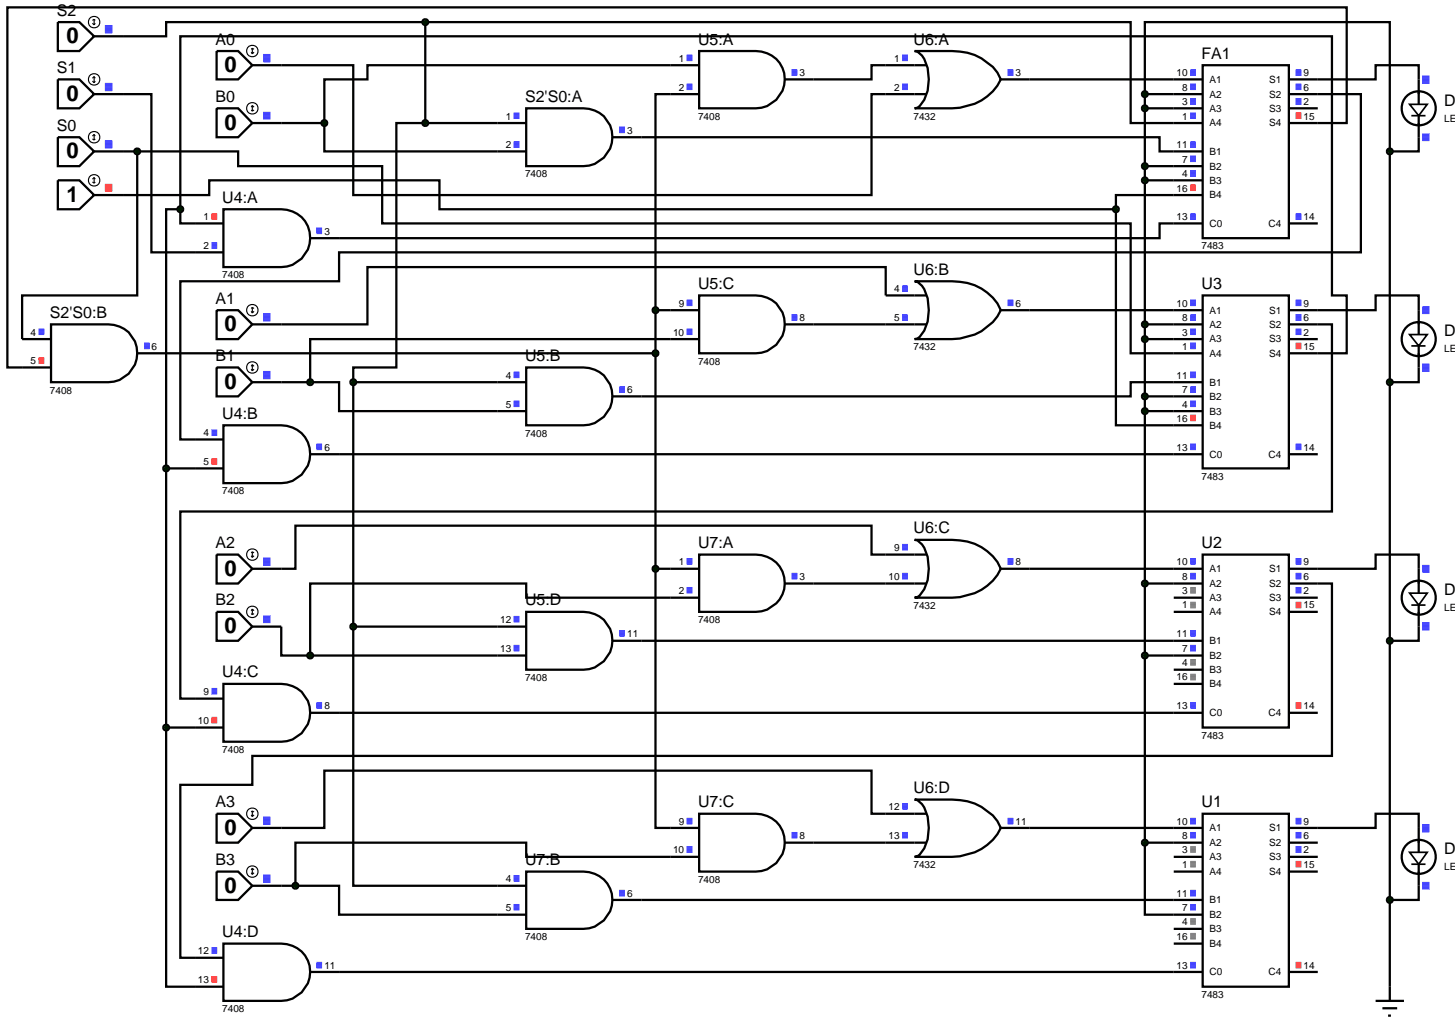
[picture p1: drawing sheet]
<svg xmlns="http://www.w3.org/2000/svg" width="257mm" height="180mm" viewBox="0 0 257 180" stroke-linecap="round" stroke-linejoin="round" font-family="sans-serif">
<defs><g id="words">
<g font-size="3.9">
<text x="11.7" y="7.6">0</text>
<text x="11.7" y="17.8">0</text>
<text x="39.6" y="12.7">0</text>
<text x="39.6" y="22.9">0</text>
<text x="11.7" y="27.9">0</text>
<text x="11.7" y="35.6">1</text>
<text x="39.6" y="58.4">0</text>
<text x="39.6" y="68.6">0</text>
<text x="39.6" y="101.5">0</text>
<text x="39.6" y="111.7">0</text>
<text x="39.6" y="147.2">0</text>
<text x="39.6" y="157.4">0</text>
</g>
<g font-size="2.8">
<text x="10" y="2.8">S2</text>
<text x="38" y="7.9">A0</text>
<text x="123.1" y="7.9">U5:A</text>
<text x="161.1" y="7.9">U6:A</text>
<text x="211.9" y="10.4">FA1</text>
<text x="10" y="12.9">S1</text>
<text x="38" y="18">B0</text>
<text x="92.6" y="18">S2'S0:A</text>
<text x="10" y="23.1">S0</text>
<text x="254.7" y="18.7">D1</text>
<text x="39.2" y="35.8">U4:A</text>
<text x="38" y="53.6">A1</text>
<text x="123.1" y="51">U5:C</text>
<text x="161.1" y="48.5">U6:B</text>
<text x="211.9" y="51">U3</text>
<text x="8.8" y="56.1">S2'S0:B</text>
<text x="254.7" y="59.3">D2</text>
<text x="38" y="63.7">B1</text>
<text x="92.6" y="63.7">U5:B</text>
<text x="39.2" y="73.9">U4:B</text>
<text x="161.1" y="94.1">U6:C</text>
<text x="38" y="96.7">A2</text>
<text x="123.1" y="96.7">U7:A</text>
<text x="211.9" y="96.7">U2</text>
<text x="38" y="106.8">B2</text>
<text x="92.6" y="106.8">U5:D</text>
<text x="254.7" y="104.9">D3</text>
<text x="39.2" y="119.5">U4:C</text>
<text x="38" y="142.4">A3</text>
<text x="123.1" y="142.4">U7:C</text>
<text x="161.1" y="139.8">U6:D</text>
<text x="211.9" y="142.4">U1</text>
<text x="38" y="152.5">B3</text>
<text x="92.6" y="152.5">U7:B</text>
<text x="254.7" y="150.7">D4</text>
<text x="39.2" y="165.2">U4:D</text>
</g>
<g font-size="1.8">
<text x="119.7" y="10.9">1</text>
<text x="157.7" y="10.9">1</text>
<text x="119.7" y="16">2</text>
<text x="141" y="13.4">3</text>
<text x="157.7" y="16">2</text>
<text x="179.1" y="13.4">3</text>
<text x="207.5" y="13.4">10</text>
<text x="208.5" y="16">8</text>
<text x="213.3" y="14.6">A1</text>
<text x="213.3" y="17.2">A2</text>
<text x="223.8" y="14.6">S1</text>
<text x="223.8" y="17.2">S2</text>
<text x="229.9" y="13.4">9</text>
<text x="229.9" y="16">6</text>
<text x="89.2" y="21.1">1</text>
<text x="110.6" y="23.6">3</text>
<text x="123.1" y="21.1">7408</text>
<text x="161.1" y="21.1">7432</text>
<text x="208.5" y="18.5">3</text>
<text x="208.5" y="21.1">1</text>
<text x="213.3" y="19.7">A3</text>
<text x="213.3" y="22.3">A4</text>
<text x="223.8" y="19.7">S3</text>
<text x="223.8" y="22.3">S4</text>
<text x="229.9" y="18.5">2</text>
<text x="229.9" y="21.1">15</text>
<text x="254.7" y="21.5">LED</text>
<text x="89.2" y="26.1">2</text>
<text x="207.5" y="26.1">11</text>
<text x="208.5" y="28.7">7</text>
<text x="213.3" y="27.3">B1</text>
<text x="213.3" y="29.9">B2</text>
<text x="92.6" y="31.3">7408</text>
<text x="207.5" y="33.8">16</text>
<text x="208.5" y="31.2">4</text>
<text x="213.3" y="32.4">B3</text>
<text x="213.3" y="35">B4</text>
<text x="35.9" y="38.8">1</text>
<text x="57.2" y="41.4">3</text>
<text x="207.5" y="38.8">13</text>
<text x="213.3" y="40">C0</text>
<text x="223.7" y="40">C4</text>
<text x="229.9" y="38.8">14</text>
<text x="35.9" y="43.9">2</text>
<text x="211.9" y="44">7483</text>
<text x="39.2" y="49.1">7408</text>
<text x="157.7" y="51.5">4</text>
<text x="5.4" y="59.2">4</text>
<text x="118.7" y="59.2">10</text>
<text x="119.7" y="54.1">9</text>
<text x="141" y="56.6">8</text>
<text x="157.7" y="56.6">5</text>
<text x="179.1" y="54.1">6</text>
<text x="207.5" y="54.1">10</text>
<text x="208.5" y="56.6">8</text>
<text x="208.5" y="59.2">3</text>
<text x="213.3" y="55.3">A1</text>
<text x="213.3" y="57.8">A2</text>
<text x="223.8" y="55.3">S1</text>
<text x="223.8" y="57.8">S2</text>
<text x="229.9" y="54.1">9</text>
<text x="229.9" y="56.6">6</text>
<text x="229.9" y="59.2">2</text>
<text x="5.4" y="64.2">5</text>
<text x="26.7" y="61.7">6</text>
<text x="123.1" y="64.3">7408</text>
<text x="161.1" y="61.8">7432</text>
<text x="208.5" y="61.7">1</text>
<text x="213.3" y="60.4">A3</text>
<text x="213.3" y="62.9">A4</text>
<text x="223.8" y="60.4">S3</text>
<text x="223.8" y="62.9">S4</text>
<text x="229.9" y="61.7">15</text>
<text x="254.7" y="62.1">LED</text>
<text x="8.8" y="69.4">7408</text>
<text x="89.2" y="66.8">4</text>
<text x="89.2" y="71.9">5</text>
<text x="110.6" y="69.3">6</text>
<text x="207.5" y="66.8">11</text>
<text x="208.5" y="69.3">7</text>
<text x="208.5" y="71.9">4</text>
<text x="213.3" y="68">B1</text>
<text x="213.3" y="70.5">B2</text>
<text x="35.9" y="76.9">4</text>
<text x="92.6" y="77">7408</text>
<text x="207.5" y="74.4">16</text>
<text x="213.3" y="73.1">B3</text>
<text x="213.3" y="75.6">B4</text>
<text x="35.9" y="82">5</text>
<text x="57.2" y="79.5">6</text>
<text x="207.5" y="79.5">13</text>
<text x="213.3" y="80.7">C0</text>
<text x="223.7" y="80.7">C4</text>
<text x="229.9" y="79.5">14</text>
<text x="39.2" y="87.2">7408</text>
<text x="211.9" y="84.6">7483</text>
<text x="119.7" y="99.7">1</text>
<text x="157.7" y="97.2">9</text>
<text x="179.1" y="99.7">8</text>
<text x="207.5" y="99.7">10</text>
<text x="213.3" y="100.9">A1</text>
<text x="223.8" y="100.9">S1</text>
<text x="229.9" y="99.7">9</text>
<text x="119.7" y="104.8">2</text>
<text x="141" y="102.3">3</text>
<text x="156.7" y="102.3">10</text>
<text x="161.1" y="107.4">7432</text>
<text x="208.5" y="102.3">8</text>
<text x="208.5" y="104.8">3</text>
<text x="208.5" y="107.3">1</text>
<text x="213.3" y="103.5">A2</text>
<text x="213.3" y="106">A3</text>
<text x="223.8" y="103.5">S2</text>
<text x="223.8" y="106">S3</text>
<text x="229.9" y="102.3">6</text>
<text x="229.9" y="104.8">2</text>
<text x="229.9" y="107.3">15</text>
<text x="254.7" y="107.7">LED</text>
<text x="88.2" y="109.9">12</text>
<text x="110.6" y="112.4">11</text>
<text x="123.1" y="109.9">7408</text>
<text x="207.5" y="112.4">11</text>
<text x="213.3" y="108.5">A4</text>
<text x="213.3" y="113.6">B1</text>
<text x="223.8" y="108.5">S4</text>
<text x="88.2" y="115">13</text>
<text x="207.5" y="120">16</text>
<text x="208.5" y="115">7</text>
<text x="208.5" y="117.5">4</text>
<text x="213.3" y="116.2">B2</text>
<text x="213.3" y="118.7">B3</text>
<text x="35.9" y="122.6">9</text>
<text x="57.2" y="125.1">8</text>
<text x="92.6" y="120.1">7408</text>
<text x="207.5" y="125.1">13</text>
<text x="213.3" y="121.2">B4</text>
<text x="229.9" y="125.1">14</text>
<text x="34.9" y="127.7">10</text>
<text x="211.9" y="130.3">7483</text>
<text x="213.3" y="126.3">C0</text>
<text x="223.7" y="126.3">C4</text>
<text x="39.2" y="132.8">7408</text>
<text x="156.7" y="142.9">12</text>
<text x="119.7" y="145.4">9</text>
<text x="141" y="148">8</text>
<text x="156.7" y="148">13</text>
<text x="179.1" y="145.4">11</text>
<text x="207.5" y="145.4">10</text>
<text x="208.5" y="148">8</text>
<text x="213.3" y="146.6">A1</text>
<text x="213.3" y="149.2">A2</text>
<text x="223.8" y="146.6">S1</text>
<text x="223.8" y="149.2">S2</text>
<text x="229.9" y="145.4">9</text>
<text x="229.9" y="148">6</text>
<text x="89.2" y="155.6">4</text>
<text x="118.7" y="150.5">10</text>
<text x="123.1" y="155.7">7408</text>
<text x="161.1" y="153.1">7432</text>
<text x="208.5" y="150.5">3</text>
<text x="208.5" y="153.1">1</text>
<text x="213.3" y="151.7">A3</text>
<text x="213.3" y="154.3">A4</text>
<text x="223.8" y="151.7">S3</text>
<text x="223.8" y="154.3">S4</text>
<text x="229.9" y="150.5">2</text>
<text x="229.9" y="153.1">15</text>
<text x="254.7" y="153.5">LED</text>
<text x="89.2" y="160.7">5</text>
<text x="110.6" y="158.1">6</text>
<text x="207.5" y="158.1">11</text>
<text x="208.5" y="160.7">7</text>
<text x="213.3" y="159.3">B1</text>
<text x="213.3" y="161.9">B2</text>
<text x="92.6" y="165.8">7408</text>
<text x="207.5" y="165.8">16</text>
<text x="208.5" y="163.2">4</text>
<text x="213.3" y="164.4">B3</text>
<text x="213.3" y="167">B4</text>
<text x="34.9" y="168.3">12</text>
<text x="34.9" y="173.4">13</text>
<text x="57.2" y="170.8">11</text>
<text x="207.5" y="170.8">13</text>
<text x="213.3" y="172">C0</text>
<text x="223.7" y="172">C4</text>
<text x="229.9" y="170.8">14</text>
<text x="39.2" y="178.5">7408</text>
<text x="211.9" y="176">7483</text>
</g>
</g></defs>
<g fill="none" stroke="#000" stroke-width=".4">
<path d="M10.2 3.9h3.8l2.6 2.5-2.6 2.6h-3.8zM10.2 14h3.8l2.6 2.6-2.6 2.5h-3.8zM16.6 16.6h10.1v27.9h12.7M49.6 11.5h12.7v22.9h91.4v-17.8h2.5M75 3.9h-45.7v2.5h-12.7M75 3.9h124.4v17.8h12.7M75 3.9v17.8M118.2 11.5h-53.4v2.5h-7.6v7.7M118.2 16.6h-2.6v38.1M156.2 11.5h-2.5v2.5h-10.2M181.6 14h30.5M201.9 16.6v-12.7h43.2v22.8"/>
<path d="M201.9 16.6h10.2M201.9 16.6v132M201.9 19.1h10.2M212.1 11.5h15.2v30.5h-15.2zM227.3 16.6h12.7v27.9h-180.2v5.1h-28v27.9h7.6M227.3 14h15.3v-2.5h7.6v2.5M227.3 19.1h5.1M10.2 24.2h3.8l2.6 2.5-2.6 2.6h-3.8zM16.6 26.7h7.6M21.7 34.4h15.2v-2.6h40.6v5.1h119.3M24.2 26.7h17.8v2.6h25.4v10.1h132v22.9h12.7M24.2 26.7v25.4h-20.3v7.7"/>
<path d="M31.8 36.9v-30.5h203.1v45.7h2.6v10.2h-10.2M31.8 36.9v2.5h7.6M31.8 36.9h-2.5v45.7M39.4 36.9h10.2a5.1 5.1 0 0 1 5.1 5.1 5.1 5.1 0 0 1-5.1 5.1h-10.2zM49.6 21.7h7.6M57.2 21.7v5h30.5M75 21.7h-5.1v43.1h-7.6v2.6M75 21.7h12.7M113.1 24.2h91.4v2.5h7.6M196.8 36.9v38.1h15.3M201.9 29.3h10.2M201.9 31.8h10.2"/>
<path d="M212.1 39.4h-7.6v2.6h-149.8M212.1 34.4h-15.3v2.5M227.3 21.7h10.2v-20.4h-236.2v63.5h2.6M227.3 39.4h5.1M245.1 26.7v149.8M250.2 24.2v2.5h-5.1M115.6 54.7h2.6M115.6 54.7v45.6M118.2 59.8h-63.5v7.6M143.5 57.2h12.7M156.2 52.1v-5h-91.4v10.1h-15.2M181.6 54.7h30.5"/>
<path d="M201.9 57.2h10.2M201.9 59.8h10.2M212.1 52.1h15.2v30.5h-15.2zM227.3 57.2h7.6v33h-203.1v33h7.6M227.3 54.7h15.3v-2.6h7.6v2.6M227.3 59.8h5.1M29.3 62.3h86.3M39.4 75h10.2a5.1 5.1 0 0 1 5.1 5.1 5.1 5.1 0 0 1-5.1 5.1h-10.2zM49.6 67.4h5.1M54.7 67.4h5.1v5.1h27.9M62.3 67.4h25.4M62.3 67.4v43.1"/>
<path d="M201.9 69.9h10.2M201.9 72.5h10.2M212.1 67.4h-12.7v2.5h-86.3M250.2 64.8v2.6h-5.1M29.3 82.6h10.1M29.3 82.6v45.7M54.7 80.1h157.4M156.2 97.8h-2.5v-5.1h-101.6v7.6h-2.5M212.1 97.8h15.2v30.5h-15.2zM227.3 80.1h5.1M49.6 110.5v5.1h5.1M54.7 115.6h33"/>
<path d="M62.3 110.5v45.7h25.4M62.3 110.5h25.4M113.1 113h99M115.6 100.3v45.7h2.6M115.6 100.3h2.6M118.2 105.4h-25.4v-2.5h-38.1v12.7M143.5 102.9h12.7M181.6 100.3h30.5M201.9 102.9h10.2M201.9 115.6h10.2M207 105.4h5.1M207 107.9h5.1"/>
<path d="M207 118.1h5.1M227.3 102.9h7.6v30.4h-190.4v5.1h-12.7v30.5h7.6M227.3 100.3h15.3v-2.5h7.6v2.5M227.3 105.4h5.1M227.3 107.9h5.1M250.2 110.5v2.5h-5.1M29.3 128.3v45.7h10.1M29.3 128.3h10.1M39.4 120.6h10.2a5.1 5.1 0 0 1 5.1 5.1 5.1 5.1 0 0 1-5.1 5.1h-10.2zM54.7 125.7h157.4M207 120.6h5.1M227.3 125.7h5.1"/>
<path d="M49.6 156.2h2.5M52.1 156.2h7.7v5.1h27.9M113.1 158.7h99M118.2 151.1h-25.4v-2.5h-40.7v7.6M143.5 148.6h12.7M156.2 143.5h-2.5v-7.6h-96.5v10.1h-7.6M181.6 146h30.5M201.9 148.6v12.7h10.2M201.9 148.6h10.2M207 151.1h5.1M207 153.7h5.1M212.1 143.5h15.2v30.5h-15.2z"/>
<path d="M227.3 146h15.3v-2.5h7.6v2.5M227.3 148.6h5.1M227.3 151.1h5.1M227.3 153.7h5.1M250.2 156.2v2.5h-5.1M39.4 166.4h10.2a5.1 5.1 0 0 1 5.1 5 5.1 5.1 0 0 1-5.1 5.1h-10.2zM54.7 171.4h157.4M207 163.8h5.1M207 166.4h5.1M227.3 171.4h5.1M242.6 176.5h5M243.8 177.8h2.6"/>
<path d="M244.8 179.1h.5"/>
</g>
<g fill="none" stroke="#4040ff" stroke-width=".18">
<path d="M18.5 14.8h1.3M18.5 14.9h1.3M18.5 15h1.3M18.5 15.1h1.3M18.5 15.2h1.3M18.5 15.3h1.3M18.5 15.4h1.3M18.5 15.5h1.3M18.5 15.6h1.3M18.5 15.7h1.3M18.5 15.8h1.3M18.5 4.5h1.3"/>
<path d="M18.5 4.6h1.3M18.5 4.7h1.3M18.5 4.8h1.3M18.5 4.9h1.3M18.5 5h1.3M18.5 5.1h1.3M18.5 5.2h1.3M18.5 5.3h1.3M18.5 5.4h1.3M18.5 5.5h1.3M18.5 5.6h1.3M18.5 5.7h1.3"/>
<path d="M18.5 5.8h1.3M18.5 14.7h1.3M18.5 15.9h1.3M18.5 16h1.3M209.9 12.3h1M209.9 12.4h1M209.9 12.5h1M209.9 12.6h1M209.9 12.7h1M209.9 12.8h1M209.9 12.9h1M209.9 13h1"/>
<path d="M209.9 13.1h1M209.9 13.2h1M209.9 13.3h1M209.9 14.8h1M209.9 14.9h1M209.9 15h1M209.9 15.1h1M209.9 15.2h1M209.9 15.3h1M209.9 15.4h1M209.9 15.5h1M209.9 15.6h1"/>
<path d="M209.9 15.7h1M209.9 15.8h1M209.9 17.4h1M209.9 17.5h1M209.9 17.6h1M209.9 17.7h1M209.9 17.8h1M209.9 17.9h1M209.9 18h1M209.9 18.1h1M209.9 18.2h1M209.9 18.3h1"/>
<path d="M209.9 18.4h1M209.9 19.9h1M228.5 12.3h1M228.5 12.4h1M228.5 12.5h1M228.5 12.6h1M228.5 12.7h1M228.5 12.8h1M228.5 12.9h1M228.5 13h1M228.5 13.1h1M228.5 13.2h1"/>
<path d="M228.5 13.3h1M228.5 14.8h1M228.5 14.9h1M228.5 15h1M228.5 15.1h1M228.5 15.2h1M228.5 15.3h1M228.5 15.4h1M228.5 15.5h1M228.5 15.6h1M228.5 15.7h1M228.5 15.8h1"/>
<path d="M228.5 17.4h1M228.5 17.5h1M228.5 17.6h1M228.5 17.7h1M228.5 17.8h1M228.5 17.9h1M228.5 18h1M228.5 18.1h1M228.5 18.2h1M228.5 18.3h1M228.5 18.4h1M18.5 25h1.3"/>
<path d="M18.5 25.1h1.3M18.5 25.2h1.3M18.5 25.3h1.3M18.5 25.4h1.3M18.5 25.5h1.3M18.5 25.6h1.3M18.5 25.7h1.3M18.5 25.8h1.3M18.5 25.9h1.3M18.5 26h1.3M18.5 24.8h1.3M18.5 24.9h1.3"/>
<path d="M18.5 26.1h1.3M209.9 20h1M209.9 20.1h1M209.9 20.2h1M209.9 20.3h1M209.9 20.4h1M209.9 20.5h1M209.9 20.6h1M209.9 20.7h1M209.9 20.8h1M209.9 20.9h1M209.9 25h1"/>
<path d="M209.9 25.1h1M209.9 25.2h1M209.9 25.3h1M209.9 25.4h1M209.9 25.5h1M209.9 25.6h1M209.9 25.7h1M209.9 25.8h1M209.9 25.9h1M209.9 26h1M209.9 27.5h1M209.9 27.6h1"/>
<path d="M209.9 27.7h1M209.9 27.8h1M209.9 27.9h1M209.9 28h1M209.9 28.1h1M209.9 28.2h1M209.9 28.3h1M209.9 28.4h1M209.9 28.5h1M209.9 30.1h1M209.9 30.2h1M209.9 30.3h1"/>
<path d="M209.9 30.4h1M209.9 30.5h1M209.9 30.6h1M209.9 30.7h1M209.9 30.8h1M209.9 30.9h1M209.9 31h1M209.9 31.1h1M209.9 37.7h1M209.9 37.8h1M209.9 37.9h1M209.9 38h1"/>
<path d="M209.9 38.1h1M209.9 38.2h1M209.9 38.3h1M209.9 38.4h1M209.9 38.5h1M209.9 38.6h1M209.9 38.7h1M228.5 37.7h1M228.5 37.8h1M228.5 37.9h1M228.5 38h1M228.5 38.1h1"/>
<path d="M228.5 38.2h1M228.5 38.3h1M228.5 38.4h1M228.5 38.5h1M228.5 38.6h1M228.5 38.7h1M37.3 42.8h1M37.3 42.9h1M37.3 43h1M37.3 43.1h1M37.3 43.2h1M37.3 43.3h1"/>
<path d="M37.3 43.4h1M37.3 43.5h1M37.3 43.6h1M37.3 43.7h1M37.3 43.8h1M55.8 40.2h1M55.8 40.3h1M55.8 40.4h1M55.8 40.5h1M55.8 40.6h1M55.8 40.7h1M55.8 40.8h1"/>
<path d="M55.8 40.9h1M55.8 41h1M55.8 41.1h1M55.8 41.2h1M209.9 52.9h1M209.9 53h1M209.9 53.1h1M209.9 53.2h1M209.9 53.3h1M209.9 53.4h1M209.9 53.5h1M209.9 53.6h1"/>
<path d="M209.9 53.7h1M209.9 53.8h1M209.9 53.9h1M209.9 55.5h1M209.9 55.6h1M209.9 55.7h1M209.9 55.8h1M209.9 55.9h1M209.9 56h1M209.9 56.1h1M209.9 56.2h1M209.9 56.3h1"/>
<path d="M209.9 56.4h1M209.9 56.5h1M209.9 58h1M209.9 58.1h1M209.9 58.2h1M209.9 58.3h1M209.9 58.4h1M209.9 58.5h1M209.9 58.6h1M209.9 58.7h1M209.9 58.8h1M209.9 58.9h1"/>
<path d="M209.9 59h1M228.5 52.9h1M228.5 53h1M228.5 53.1h1M228.5 53.2h1M228.5 53.3h1M228.5 53.4h1M228.5 53.5h1M228.5 53.6h1M228.5 53.7h1M228.5 53.8h1M228.5 53.9h1"/>
<path d="M228.5 55.5h1M228.5 55.6h1M228.5 55.7h1M228.5 55.8h1M228.5 55.9h1M228.5 56h1M228.5 56.1h1M228.5 56.2h1M228.5 56.3h1M228.5 56.4h1M228.5 56.5h1M228.5 58h1"/>
<path d="M228.5 58.1h1M228.5 58.2h1M228.5 58.3h1M228.5 58.4h1M228.5 58.5h1M228.5 58.6h1M228.5 58.7h1M228.5 58.8h1M228.5 58.9h1M228.5 59h1M37.3 75.8h1M37.3 75.9h1"/>
<path d="M37.3 76h1M37.3 76.1h1M37.3 76.2h1M37.3 76.3h1M37.3 76.4h1M37.3 76.5h1M37.3 76.6h1M37.3 76.7h1M37.3 76.8h1M55.8 78.3h1M55.8 78.4h1M55.8 78.5h1"/>
<path d="M55.8 78.6h1M55.8 78.7h1M55.8 78.8h1M55.8 78.9h1M55.8 79h1M55.8 79.1h1M55.8 79.2h1M55.8 79.3h1M209.9 60.5h1M209.9 60.6h1M209.9 60.7h1M209.9 60.8h1"/>
<path d="M209.9 60.9h1M209.9 61h1M209.9 61.1h1M209.9 61.2h1M209.9 61.3h1M209.9 61.4h1M209.9 61.5h1M209.9 65.6h1M209.9 65.7h1M209.9 65.8h1M209.9 65.9h1M209.9 66h1"/>
<path d="M209.9 66.1h1M209.9 66.2h1M209.9 66.3h1M209.9 66.4h1M209.9 66.5h1M209.9 66.6h1M209.9 68.2h1M209.9 68.3h1M209.9 68.4h1M209.9 68.5h1M209.9 68.6h1M209.9 68.7h1"/>
<path d="M209.9 68.8h1M209.9 68.9h1M209.9 69h1M209.9 69.1h1M209.9 69.2h1M209.9 70.7h1M209.9 70.8h1M209.9 70.9h1M209.9 71h1M209.9 71.1h1M209.9 71.2h1M209.9 71.3h1"/>
<path d="M209.9 71.4h1M209.9 71.5h1M209.9 71.6h1M209.9 71.7h1M209.9 78.3h1M209.9 78.4h1M209.9 78.5h1M209.9 78.6h1M209.9 78.7h1M209.9 78.8h1M209.9 78.9h1M209.9 79h1"/>
<path d="M209.9 79.1h1M209.9 79.2h1M209.9 79.3h1M228.5 78.3h1M228.5 78.4h1M228.5 78.5h1M228.5 78.6h1M228.5 78.7h1M228.5 78.8h1M228.5 78.9h1M228.5 79h1M228.5 79.1h1"/>
<path d="M228.5 79.2h1M228.5 79.3h1M209.9 98.5h1M209.9 98.6h1M209.9 98.7h1M209.9 98.8h1M209.9 98.9h1M209.9 99h1M209.9 99.1h1M209.9 99.2h1M209.9 99.3h1M209.9 99.4h1"/>
<path d="M209.9 99.5h1M228.5 98.5h1M228.5 98.6h1M228.5 98.7h1M228.5 98.8h1M228.5 98.9h1M228.5 99h1M228.5 99.1h1M228.5 99.2h1M228.5 99.3h1M228.5 99.4h1M228.5 99.5h1"/>
<path d="M209.9 101.1h1M209.9 101.2h1M209.9 101.3h1M209.9 101.4h1M209.9 101.5h1M209.9 101.6h1M209.9 101.7h1M209.9 101.8h1M209.9 101.9h1M209.9 102h1M209.9 102.1h1M209.9 111.2h1"/>
<path d="M209.9 111.3h1M209.9 111.4h1M209.9 111.5h1M209.9 111.6h1M209.9 111.7h1M209.9 111.8h1M209.9 111.9h1M209.9 112h1M209.9 112.1h1M209.9 112.2h1M209.9 113.8h1M209.9 113.9h1"/>
<path d="M209.9 114h1M209.9 114.1h1M209.9 114.2h1M209.9 114.3h1M209.9 114.4h1M209.9 114.5h1M209.9 114.6h1M209.9 114.7h1M209.9 114.8h1M228.5 101.1h1M228.5 101.2h1M228.5 101.3h1"/>
<path d="M228.5 101.4h1M228.5 101.5h1M228.5 101.6h1M228.5 101.7h1M228.5 101.8h1M228.5 101.9h1M228.5 102h1M228.5 102.1h1M228.5 103.6h1M228.5 103.7h1M228.5 103.8h1M228.5 103.9h1"/>
<path d="M228.5 104h1M228.5 104.1h1M228.5 104.2h1M228.5 104.3h1M228.5 104.4h1M228.5 104.5h1M228.5 104.6h1M37.3 121.4h1M37.3 121.5h1M37.3 121.6h1M37.3 121.7h1M37.3 121.8h1"/>
<path d="M37.3 121.9h1M37.3 122h1M37.3 122.1h1M37.3 122.2h1M37.3 122.3h1M37.3 122.4h1M55.8 123.9h1M55.8 124h1M55.8 124.1h1M55.8 124.2h1M55.8 124.3h1M55.8 124.4h1"/>
<path d="M55.8 124.5h1M55.8 124.6h1M55.8 124.7h1M55.8 124.8h1M55.8 124.9h1M209.9 123.9h1M209.9 124h1M209.9 124.1h1M209.9 124.2h1M209.9 124.3h1M209.9 124.4h1M209.9 124.5h1"/>
<path d="M209.9 124.6h1M209.9 124.7h1M209.9 124.8h1M209.9 124.9h1M209.9 144.3h1M209.9 144.4h1M209.9 144.5h1M209.9 144.6h1M209.9 144.7h1M209.9 144.8h1M209.9 144.9h1M209.9 145h1"/>
<path d="M209.9 145.1h1M209.9 145.2h1M209.9 145.3h1M209.9 146.8h1M209.9 146.9h1M209.9 147h1M209.9 147.1h1M209.9 147.2h1M209.9 147.3h1M209.9 147.4h1M209.9 147.5h1M209.9 147.6h1"/>
<path d="M209.9 147.7h1M209.9 147.8h1M209.9 157h1M209.9 157.1h1M209.9 157.2h1M209.9 157.3h1M209.9 157.4h1M209.9 157.5h1M209.9 157.6h1M209.9 157.7h1M209.9 157.8h1M209.9 157.9h1"/>
<path d="M209.9 158h1M209.9 159.5h1M209.9 159.6h1M209.9 159.7h1M209.9 159.8h1M209.9 159.9h1M209.9 160h1M228.5 144.3h1M228.5 144.4h1M228.5 144.5h1M228.5 144.6h1M228.5 144.7h1"/>
<path d="M228.5 144.8h1M228.5 144.9h1M228.5 145h1M228.5 145.1h1M228.5 145.2h1M228.5 145.3h1M228.5 146.8h1M228.5 146.9h1M228.5 147h1M228.5 147.1h1M228.5 147.2h1M228.5 147.3h1"/>
<path d="M228.5 147.4h1M228.5 147.5h1M228.5 147.6h1M228.5 147.7h1M228.5 147.8h1M228.5 149.3h1M228.5 149.4h1M228.5 149.5h1M228.5 149.6h1M228.5 149.7h1M228.5 149.8h1M228.5 149.9h1"/>
<path d="M228.5 150h1M228.5 150.1h1M228.5 150.2h1M228.5 150.3h1M37.3 167.1h1M37.3 167.2h1M37.3 167.3h1M37.3 167.4h1M37.3 167.5h1M37.3 167.6h1M37.3 167.7h1M37.3 167.8h1"/>
<path d="M37.3 167.9h1M37.3 168h1M37.3 168.1h1M55.8 169.7h1M55.8 169.8h1M55.8 169.9h1M55.8 170h1M55.8 170.1h1M55.8 170.2h1M55.8 170.3h1M55.8 170.4h1M55.8 170.5h1"/>
<path d="M55.8 170.6h1M55.8 170.7h1M209.9 160.1h1M209.9 160.2h1M209.9 160.3h1M209.9 160.4h1M209.9 160.5h1M209.9 169.7h1M209.9 169.8h1M209.9 169.9h1M209.9 170h1M209.9 170.1h1"/>
<path d="M209.9 170.2h1M209.9 170.3h1M209.9 170.4h1M209.9 170.5h1M209.9 170.6h1M209.9 170.7h1"/>
</g>
<g fill="none" stroke="#ff4040" stroke-width=".18">
<path d="M228.5 19.9h1M37.3 37.7h1M37.3 37.8h1M37.3 37.9h1M37.3 38h1M37.3 38.1h1M37.3 38.2h1M37.3 38.3h1M37.3 38.4h1M37.3 38.5h1M37.3 38.6h1M37.3 38.7h1"/>
<path d="M209.9 32.6h1M209.9 32.7h1M209.9 32.8h1M209.9 32.9h1M209.9 33h1M209.9 33.1h1M209.9 33.2h1M209.9 33.3h1M209.9 33.4h1M209.9 33.5h1M209.9 33.6h1M228.5 20h1"/>
<path d="M228.5 20.1h1M228.5 20.2h1M228.5 20.3h1M228.5 20.4h1M228.5 20.5h1M228.5 20.6h1M228.5 20.7h1M228.5 20.8h1M228.5 20.9h1M209.9 73.2h1M209.9 73.3h1M209.9 73.4h1"/>
<path d="M209.9 73.5h1M209.9 73.6h1M209.9 73.7h1M209.9 73.8h1M209.9 73.9h1M209.9 74h1M209.9 74.1h1M209.9 74.2h1M228.5 60.5h1M228.5 60.6h1M228.5 60.7h1M228.5 60.8h1"/>
<path d="M228.5 60.9h1M228.5 61h1M228.5 61.1h1M228.5 61.2h1M228.5 61.3h1M228.5 61.4h1M228.5 61.5h1M37.3 80.9h1M37.3 81h1M37.3 81.1h1M37.3 81.2h1M37.3 81.3h1"/>
<path d="M37.3 81.4h1M37.3 81.5h1M37.3 81.6h1M37.3 81.7h1M37.3 81.8h1M37.3 81.9h1M228.5 106.2h1M228.5 106.3h1M228.5 106.4h1M228.5 106.5h1M228.5 106.6h1M228.5 106.7h1"/>
<path d="M228.5 106.8h1M228.5 106.9h1M228.5 107h1M228.5 107.1h1M228.5 107.2h1M37.3 126.5h1M37.3 126.6h1M37.3 126.7h1M37.3 126.8h1M37.3 126.9h1M37.3 127h1M37.3 127.1h1"/>
<path d="M37.3 127.2h1M37.3 127.3h1M37.3 127.4h1M37.3 127.5h1M228.5 123.9h1M228.5 124h1M228.5 124.1h1M228.5 124.2h1M228.5 124.3h1M228.5 124.4h1M228.5 124.5h1M228.5 124.6h1"/>
<path d="M228.5 124.7h1M228.5 124.8h1M228.5 124.9h1M228.5 151.9h1M228.5 152h1M228.5 152.1h1M228.5 152.2h1M228.5 152.3h1M228.5 152.4h1M228.5 152.5h1M228.5 152.6h1M228.5 152.7h1"/>
<path d="M228.5 152.8h1M228.5 152.9h1M37.3 172.2h1M37.3 172.3h1M37.3 172.4h1M37.3 172.5h1M37.3 172.6h1M37.3 172.7h1M37.3 172.8h1M37.3 172.9h1M37.3 173h1M37.3 173.1h1"/>
<path d="M37.3 173.2h1M228.5 169.7h1M228.5 169.8h1M228.5 169.9h1M228.5 170h1M228.5 170.1h1M228.5 170.2h1M228.5 170.3h1M228.5 170.4h1M228.5 170.5h1M228.5 170.6h1M228.5 170.7h1"/>
</g>
<g fill="none" stroke="#000" stroke-width=".2">
<path d="M16.3 4.1l.3 .3M16.3 14.3l.3 .3M16.6 3.4v1M16.6 13.5v1.1M16.6 3.4l-.3 .2M16.6 3.4l.2 .2M16.6 13.5l-.3 .3M16.6 13.5l.2 .3M16.8 4.1l-.2 .3M16.8 14.3l-.2 .3M16.3 24.5l.3 .2M16.6 23.7v1"/>
<path d="M16.6 23.7l-.3 .3M16.6 23.7l.2 .3M16.8 24.5l-.2 .2"/>
<circle cx="16.6" cy="14" r="1.01"/>
<circle cx="16.6" cy="3.9" r="1.01"/>
<circle cx="16.6" cy="24.2" r="1.01"/>
</g>
<g fill="none" stroke="#808080" stroke-width=".18">
<path d="M209.9 103.6h1M209.9 103.7h1M209.9 103.8h1M209.9 103.9h1M209.9 104h1M209.9 104.1h1M209.9 104.2h1M209.9 104.3h1M209.9 104.4h1M209.9 104.5h1M209.9 104.6h1M209.9 106.2h1"/>
<path d="M209.9 106.3h1M209.9 106.4h1M209.9 106.5h1M209.9 106.6h1M209.9 106.7h1M209.9 106.8h1M209.9 106.9h1M209.9 107h1M209.9 107.1h1M209.9 107.2h1M209.9 116.3h1M209.9 116.4h1"/>
<path d="M209.9 116.5h1M209.9 116.6h1M209.9 116.7h1M209.9 116.8h1M209.9 116.9h1M209.9 117h1M209.9 117.1h1M209.9 117.2h1M209.9 117.3h1M209.9 118.9h1M209.9 119h1M209.9 119.1h1"/>
<path d="M209.9 119.2h1M209.9 119.3h1M209.9 119.4h1M209.9 119.5h1M209.9 119.6h1M209.9 119.7h1M209.9 119.8h1M209.9 119.9h1M209.9 149.3h1M209.9 149.4h1M209.9 149.5h1M209.9 149.6h1"/>
<path d="M209.9 149.7h1M209.9 149.8h1M209.9 149.9h1M209.9 150h1M209.9 150.1h1M209.9 150.2h1M209.9 150.3h1M209.9 151.9h1M209.9 152h1M209.9 152.1h1M209.9 152.2h1M209.9 152.3h1"/>
<path d="M209.9 152.4h1M209.9 152.5h1M209.9 152.6h1M209.9 152.7h1M209.9 152.8h1M209.9 152.9h1M209.9 162h1M209.9 162.1h1M209.9 162.2h1M209.9 162.3h1M209.9 162.4h1M209.9 162.5h1"/>
<path d="M209.9 162.6h1M209.9 162.7h1M209.9 162.8h1M209.9 162.9h1M209.9 163h1M209.9 164.6h1M209.9 164.7h1M209.9 164.8h1M209.9 164.9h1M209.9 165h1M209.9 165.1h1M209.9 165.2h1"/>
<path d="M209.9 165.3h1M209.9 165.4h1M209.9 165.5h1M209.9 165.6h1"/>
</g>
<g fill="#004000" stroke="#000" stroke-width=".4">
<path d="M201.5 16.3l.4-.2-.5 .5zM201.9 16.1l.4 .2 .1 .3zM202.4 16.6l-.1 .3-.4 .2zM201.4 16.6l.5 .5-.4-.2z"/>
<path d="M201.5 29l.4-.2-.5 .5zM201.9 28.8l.4 .2 .1 .3zM202.4 29.3l-.1 .3-.4 .2zM201.4 29.3l.5 .5-.4-.2z"/>
<path d="M201.6 56.8l.3-.1-.5 .5zM201.9 56.7l.4 .2 .1 .3zM202.4 57.2l-.1 .3-.4 .2zM201.4 57.2l.5 .5-.4-.2z"/>
<path d="M201.6 69.5l.3-.1-.5 .5zM201.9 69.4l.4 .2 .1 .3zM202.4 69.9l-.1 .3-.4 .2zM201.4 69.9l.5 .5-.4-.2z"/>
<path d="M201.6 102.5l.3-.1-.5 .5zM201.9 102.4l.4 .2 .1 .3zM202.4 102.9l-.1 .3-.4 .2zM201.4 102.9l.5 .5-.4-.2z"/>
<path d="M201.6 115.2l.3-.1-.5 .5zM201.9 115.1l.4 .2 .1 .3zM202.4 115.6l-.1 .3-.4 .2zM201.4 115.6l.5 .5-.4-.2z"/>
<path d="M201.5 148.3l.4-.2-.5 .5zM201.9 148.1l.4 .2 .1 .3zM202.4 148.6l-.1 .3-.4 .2zM201.4 148.6l.5 .5-.4-.2z"/>
</g>
<g fill="#004000">
<path d="M201.4 16.6l.5-.5 .5 .5-.5 .5z"/>
<path d="M201.4 29.3l.5-.5 .5 .5-.5 .5z"/>
<path d="M201.9 56.7l.5 .5-.5 .5-.5-.5z"/>
<path d="M201.9 69.4l.5 .5-.5 .5-.5-.5z"/>
<path d="M201.9 102.4l.5 .5-.5 .5-.5-.5z"/>
<path d="M201.9 115.1l.5 .5-.5 .5-.5-.5z"/>
<path d="M201.9 148.1l.5 .5-.5 .5-.5-.5z"/>
</g>
<path d="M38.2 9h3.8l2.5 2.5-2.5 2.5h-3.8zM38.2 19.1h3.8l2.5 2.6-2.5 2.5h-3.8zM44.5 11.5h5.1M92.8 19.1h10.1a5.1 5.1 0 0 1 5.1 5.1 5.1 5.1 0 0 1-5.1 5.1h-10.1zM44.5 21.7h5.1M87.7 21.7h5.1M87.7 26.7h5.1M108 24.2h5.1M3.9 59.8h5.1M9 57.2h10.1a5.1 5.1 0 0 1 5.1 5.1 5.1 5.1 0 0 1-5.1 5.1h-10.1zM3.9 64.8h5.1M24.2 62.3h5.1" fill="none" stroke="#000" stroke-width=".4"/>
<g fill="none" stroke="#000" stroke-width=".2">
<path d="M44.3 9.2l.2 .3M44.3 19.4l.2 .2M44.5 8.5v1M44.5 18.6v1M44.5 8.5l-.2 .2M44.5 8.5l.3 .2M44.5 18.6l-.2 .3M44.5 18.6l.3 .3M44.8 9.2l-.3 .3M44.8 19.4l-.3 .2"/>
<circle cx="44.5" cy="19.1" r="1.01"/>
<circle cx="44.5" cy="9" r="1.01"/>
</g>
<g fill="none" stroke="#4040ff" stroke-width=".18">
<path d="M46.4 9.6h1.3M46.4 9.7h1.3M46.4 9.8h1.3M46.4 9.9h1.3M46.4 10h1.3M46.4 10.1h1.3M46.4 10.2h1.3M46.4 10.3h1.3M46.4 10.4h1.3M46.4 10.5h1.3M46.4 10.6h1.3M46.4 10.7h1.3"/>
<path d="M46.4 10.8h1.3M46.4 10.9h1.3M46.4 19.8h1.3M46.4 19.9h1.3M90.6 19.9h1M46.4 20h1.3M46.4 20.1h1.3M46.4 20.2h1.3M46.4 20.3h1.3M46.4 20.4h1.3M46.4 20.5h1.3M46.4 20.6h1.3"/>
<path d="M46.4 20.7h1.3M46.4 20.8h1.3M46.4 20.9h1.3M46.4 21h1.3M90.6 20h1M90.6 20.1h1M90.6 20.2h1M90.6 20.3h1M90.6 20.4h1M90.6 20.5h1M90.6 20.6h1M90.6 20.7h1"/>
<path d="M90.6 20.8h1M90.6 20.9h1M90.6 25h1M90.6 25.1h1M90.6 25.2h1M90.6 25.3h1M90.6 25.4h1M90.6 25.5h1M90.6 25.6h1M90.6 25.7h1M90.6 25.8h1M90.6 25.9h1"/>
<path d="M90.6 26h1M109.2 22.4h1M109.2 22.5h1M109.2 22.6h1M109.2 22.7h1M109.2 22.8h1M109.2 22.9h1M109.2 23h1M109.2 23.1h1M109.2 23.2h1M109.2 23.3h1M109.2 23.4h1"/>
<path d="M6.8 58h1M6.8 58.1h1M6.8 58.2h1M6.8 58.3h1M6.8 58.4h1M6.8 58.5h1M6.8 58.6h1M6.8 58.7h1M6.8 58.8h1M6.8 58.9h1M6.8 59h1M25.4 60.5h1"/>
<path d="M25.4 60.6h1M25.4 60.7h1M25.4 60.8h1M25.4 60.9h1M25.4 61h1M25.4 61.1h1M25.4 61.2h1M25.4 61.3h1M25.4 61.4h1M25.4 61.5h1"/>
</g>
<path d="M6.8 63.1h1M6.8 63.2h1M6.8 63.3h1M6.8 63.4h1M6.8 63.5h1M6.8 63.6h1M6.8 63.7h1M6.8 63.8h1M6.8 63.9h1M6.8 64h1M6.8 64.1h1" fill="none" stroke="#ff4040" stroke-width=".18"/>
<path d="M23.8 26.4l.4-.2-.5 .5zM24.2 26.2l.3 .1 .2 .4zM24.2 27.2l.5-.5-.2 .4zM23.7 26.7l.5 .5-.4-.2z" fill="#004000" stroke="#000" stroke-width=".4"/>
<path d="M23.7 26.7l.5-.5 .5 .5-.5 .5z" fill="#004000"/>
<path d="M118.2 11.5h5.1M118.2 16.6h5.1M123.3 9h10a5.1 5.1 0 0 1 5.1 5.1 5.1 5.1 0 0 1-5.1 5h-10zM138.4 14h5.1" fill="none" stroke="#000" stroke-width=".4"/>
<g fill="none" stroke="#4040ff" stroke-width=".18">
<path d="M121.1 9.7h1M121.1 9.8h1M121.1 9.9h1M121.1 10h1M121.1 10.1h1M121.1 10.2h1M121.1 10.3h1M121.1 10.4h1M121.1 10.5h1M121.1 10.6h1M121.1 10.7h1M121.1 14.8h1"/>
<path d="M121.1 14.9h1M121.1 15h1M121.1 15.1h1M121.1 15.2h1M121.1 15.3h1M121.1 15.4h1M121.1 15.5h1M121.1 15.6h1M121.1 15.7h1M121.1 15.8h1M139.6 12.3h1M139.6 12.4h1"/>
<path d="M139.6 12.5h1M139.6 12.6h1M139.6 12.7h1M139.6 12.8h1M139.6 12.9h1M139.6 13h1M139.6 13.1h1M139.6 13.2h1M139.6 13.3h1"/>
</g>
<path d="M56.8 21.4l.4-.2-.5 .5zM57.2 21.2l.4 .2 .1 .3zM57.2 22.2l.5-.5-.1 .3zM56.7 21.7l.5 .5-.3-.1z" fill="#004000" stroke="#000" stroke-width=".4"/>
<path d="M57.2 21.2l.5 .5-.5 .5-.5-.5z" fill="#004000"/>
<g fill="none" stroke="#000" stroke-width=".4">
<path d="M156.2 11.5h7.1M156.2 16.6h7.1M161.3 9h6.6a9.5 9.5 0 0 1 8 3.8l.6 1.2a9.3 9.3 0 0 1-8.6 5.1h-6.6l.5-.1a5.7 5.7 0 0 0 2-5l-.2-2-.6-1.6-.4-.6-.8-.7zM176.5 14h5.1M38.2 54.7h3.8l2.5 2.5-2.5 2.6h-3.8zM44.5 57.2h5.1M118.2 54.7h5.1M118.2 59.8h5.1M123.3 52.1h10a5.1 5.1 0 0 1 5.1 5.1 5.1 5.1 0 0 1-5.1 5.1h-10zM138.4 57.2h5.1M38.2 64.8h3.8l2.5 2.6-2.5 2.5h-3.8zM44.5 67.4h5.1"/>
<path d="M87.7 67.4h5.1M87.7 72.5h5.1M92.8 64.8h10.1a5.1 5.1 0 0 1 5.1 5.1 5.1 5.1 0 0 1-5.1 5.1h-10.1zM108 69.9h5.1"/>
</g>
<g fill="none" stroke="#4040ff" stroke-width=".18">
<path d="M159.1 9.7h1M159.1 9.8h1M159.1 9.9h1M159.1 10h1M159.1 10.1h1M159.1 10.2h1M159.1 10.3h1M159.1 10.4h1M159.1 10.5h1M159.1 10.6h1M159.1 10.7h1M159.1 14.8h1"/>
<path d="M159.1 14.9h1M159.1 15h1M159.1 15.1h1M159.1 15.2h1M159.1 15.3h1M159.1 15.4h1M159.1 15.5h1M159.1 15.6h1M159.1 15.7h1M159.1 15.8h1M177.7 12.3h1M177.7 12.4h1"/>
<path d="M177.7 12.5h1M177.7 12.6h1M177.7 12.7h1M177.7 12.8h1M177.7 12.9h1M177.7 13h1M177.7 13.1h1M177.7 13.2h1M177.7 13.3h1M46.4 55.3h1.3M46.4 55.4h1.3M46.4 55.5h1.3"/>
<path d="M46.4 55.6h1.3M46.4 55.7h1.3M46.4 55.8h1.3M46.4 55.9h1.3M46.4 56h1.3M46.4 56.1h1.3M46.4 56.2h1.3M46.4 56.3h1.3M46.4 56.4h1.3M46.4 56.5h1.3M46.4 56.6h1.3M121.1 52.9h1"/>
<path d="M121.1 53h1M121.1 53.1h1M121.1 53.2h1M121.1 53.3h1M121.1 53.4h1M121.1 53.5h1M121.1 53.6h1M121.1 53.7h1M121.1 53.8h1M121.1 53.9h1M121.1 58h1M121.1 58.1h1"/>
<path d="M121.1 58.2h1M121.1 58.3h1M121.1 58.4h1M121.1 58.5h1M121.1 58.6h1M121.1 58.7h1M121.1 58.8h1M121.1 58.9h1M121.1 59h1M139.6 55.5h1M139.6 55.6h1M139.6 55.7h1"/>
<path d="M139.6 55.8h1M139.6 55.9h1M139.6 56h1M139.6 56.1h1M139.6 56.2h1M139.6 56.3h1M139.6 56.4h1M139.6 56.5h1M46.4 65.5h1.3M46.4 65.6h1.3M46.4 65.7h1.3M46.4 65.8h1.3"/>
<path d="M46.4 65.9h1.3M46.4 66h1.3M46.4 66.1h1.3M46.4 66.2h1.3M46.4 66.3h1.3M46.4 66.4h1.3M46.4 66.5h1.3M46.4 66.6h1.3M46.4 66.7h1.3M46.4 66.8h1.3M90.6 65.6h1M90.6 65.7h1"/>
<path d="M90.6 65.8h1M90.6 65.9h1M90.6 66h1M90.6 66.1h1M90.6 66.2h1M90.6 66.3h1M90.6 66.4h1M90.6 66.5h1M90.6 66.6h1M90.6 70.7h1M90.6 70.8h1M90.6 70.9h1"/>
<path d="M90.6 71h1M90.6 71.1h1M90.6 71.2h1M90.6 71.3h1M90.6 71.4h1M90.6 71.5h1M90.6 71.6h1M90.6 71.7h1M109.2 68.2h1M109.2 68.3h1M109.2 68.4h1M109.2 68.5h1"/>
<path d="M109.2 68.6h1M109.2 68.7h1M109.2 68.8h1M109.2 68.9h1M109.2 69h1M109.2 69.1h1M109.2 69.2h1"/>
</g>
<g fill="none" stroke="#000" stroke-width=".2">
<path d="M44.3 54.9l.2 .3M44.5 54.2v1M44.5 54.2l-.2 .2M44.5 54.2l.3 .2M44.8 54.9l-.3 .3M44.3 65.1l.2 .3M44.5 64.3v1.1M44.5 64.3l-.2 .3M44.5 64.3l.3 .3M44.8 65.1l-.3 .3"/>
<circle cx="44.5" cy="54.7" r="1.01"/>
<circle cx="44.5" cy="64.8" r="1.01"/>
</g>
<path d="M54.3 67.1l.4-.2-.5 .5zM54.7 66.9l.3 .1 .2 .4zM54.7 67.9l.5-.5-.2 .4zM54.2 67.4l.5 .5-.4-.2z" fill="#004000" stroke="#000" stroke-width=".4"/>
<path d="M54.2 67.4l.5-.5 .5 .5-.5 .5z" fill="#004000"/>
<path d="M156.2 52.1h7.1M156.2 57.2h7.1M161.3 49.6h6.6a8.9 8.9 0 0 1 8.6 5.1 9.3 9.3 0 0 1-8.6 5.1h-6.6l.5-.1a5.7 5.7 0 0 0 2-5l-.2-2.1-.6-1.6-.4-.6-.8-.7zM176.5 54.7h5.1M38.2 97.8h3.8l2.5 2.5-2.5 2.6h-3.8zM38.2 107.9h3.8l2.5 2.6-2.5 2.5h-3.8zM44.5 110.5h5.1M44.5 100.3h5.1M87.7 110.5h5.1M87.7 115.6h5.1M92.8 107.9h10.1a5.1 5.1 0 0 1 5.1 5.1 5.1 5.1 0 0 1-5.1 5.1h-10.1zM108 113h5.1" fill="none" stroke="#000" stroke-width=".4"/>
<g fill="none" stroke="#4040ff" stroke-width=".18">
<path d="M159.1 50.4h1M159.1 50.5h1M159.1 50.6h1M159.1 50.7h1M159.1 50.8h1M159.1 50.9h1M159.1 51h1M159.1 51.1h1M159.1 51.2h1M159.1 51.3h1M159.1 51.4h1M159.1 55.5h1"/>
<path d="M159.1 55.6h1M159.1 55.7h1M159.1 55.8h1M159.1 55.9h1M159.1 56h1M159.1 56.1h1M159.1 56.2h1M159.1 56.3h1M159.1 56.4h1M159.1 56.5h1M177.7 52.9h1M177.7 53h1"/>
<path d="M177.7 53.1h1M177.7 53.2h1M177.7 53.3h1M177.7 53.4h1M177.7 53.5h1M177.7 53.6h1M177.7 53.7h1M177.7 53.8h1M177.7 53.9h1M46.4 98.4h1.3M46.4 98.5h1.3M46.4 98.6h1.3"/>
<path d="M46.4 98.7h1.3M46.4 98.8h1.3M46.4 98.9h1.3M46.4 99h1.3M46.4 99.1h1.3M46.4 99.2h1.3M46.4 99.3h1.3M46.4 99.4h1.3M46.4 99.5h1.3M46.4 99.6h1.3M46.4 99.7h1.3M46.4 108.6h1.3"/>
<path d="M46.4 108.7h1.3M46.4 108.8h1.3M46.4 108.9h1.3M46.4 109h1.3M46.4 109.1h1.3M46.4 109.2h1.3M46.4 109.3h1.3M46.4 109.4h1.3M46.4 109.5h1.3M46.4 109.6h1.3M46.4 109.7h1.3M46.4 109.8h1.3"/>
<path d="M90.6 108.7h1M90.6 108.8h1M90.6 108.9h1M90.6 109h1M90.6 109.1h1M90.6 109.2h1M90.6 109.3h1M90.6 109.4h1M90.6 109.5h1M90.6 109.6h1M90.6 109.7h1M90.6 113.8h1"/>
<path d="M90.6 113.9h1M90.6 114h1M90.6 114.1h1M90.6 114.2h1M90.6 114.3h1M90.6 114.4h1M90.6 114.5h1M90.6 114.6h1M90.6 114.7h1M90.6 114.8h1M109.2 111.2h1M109.2 111.3h1"/>
<path d="M109.2 111.4h1M109.2 111.5h1M109.2 111.6h1M109.2 111.7h1M109.2 111.8h1M109.2 111.9h1M109.2 112h1M109.2 112.1h1M109.2 112.2h1"/>
</g>
<g fill="none" stroke="#000" stroke-width=".2">
<path d="M44.3 98l.2 .3M44.5 97.3v1M44.5 97.3l-.2 .2M44.5 97.3l.3 .2M44.8 98l-.3 .3M44.3 108.2l.2 .2M44.5 107.4v1M44.5 107.4l-.2 .3M44.5 107.4l.3 .3M44.8 108.2l-.3 .2"/>
<circle cx="44.5" cy="97.8" r="1.01"/>
<circle cx="44.5" cy="107.9" r="1.01"/>
</g>
<path d="M61.9 67.1l.4-.2-.5 .5zM62.3 66.9l.3 .1 .2 .4zM62.3 67.9l.5-.5-.2 .4zM61.8 67.4l.5 .5-.4-.2z" fill="#004000" stroke="#000" stroke-width=".4"/>
<path d="M61.8 67.4l.5-.5 .5 .5-.5 .5z" fill="#004000"/>
<path d="M123.3 97.8h10a5.1 5.1 0 0 1 5.1 5 5.1 5.1 0 0 1-5.1 5.1h-10zM118.2 100.3h5.1M118.2 105.4h5.1M138.4 102.9h5.1" fill="none" stroke="#000" stroke-width=".4"/>
<g fill="none" stroke="#4040ff" stroke-width=".18">
<path d="M121.1 98.5h1M121.1 98.6h1M121.1 98.7h1M121.1 98.8h1M121.1 98.9h1M121.1 99h1M121.1 99.1h1M121.1 99.2h1M121.1 99.3h1M121.1 99.4h1M121.1 99.5h1M121.1 103.6h1"/>
<path d="M121.1 103.7h1M121.1 103.8h1M121.1 103.9h1M121.1 104h1M121.1 104.1h1M121.1 104.2h1M121.1 104.3h1M121.1 104.4h1M121.1 104.5h1M121.1 104.6h1M139.6 101.1h1M139.6 101.2h1"/>
<path d="M139.6 101.3h1M139.6 101.4h1M139.6 101.5h1M139.6 101.6h1M139.6 101.7h1M139.6 101.8h1M139.6 101.9h1M139.6 102h1M139.6 102.1h1"/>
</g>
<path d="M54.4 115.2l.3-.1-.5 .5zM54.7 115.1l.3 .1 .2 .4zM54.7 116.1l.5-.5-.2 .4zM54.2 115.6l.5 .5-.3-.1z" fill="#004000" stroke="#000" stroke-width=".4"/>
<path d="M54.7 115.1l.5 .5-.5 .5-.5-.5z" fill="#004000"/>
<g fill="none" stroke="#000" stroke-width=".4">
<path d="M156.2 97.8h7.1M161.3 95.2h6.6a8.9 8.9 0 0 1 8.6 5.1 9.3 9.3 0 0 1-8.6 5.1h-6.6l.5-.1a5.7 5.7 0 0 0 2-5l-.2-2.1-.6-1.6-.4-.6-.8-.7zM156.2 102.9h7.1M176.5 100.3h5.1M38.2 153.7h3.8l2.5 2.5-2.5 2.5h-3.8zM38.2 143.5h3.8l2.5 2.5-2.5 2.6h-3.8zM44.5 156.2h5.1M44.5 146h5.1M87.7 156.2h5.1M92.8 153.7h10.1a5.1 5.1 0 0 1 5.1 5 5.1 5.1 0 0 1-5.1 5.1h-10.1zM108 158.7h5.1M118.2 146h5.1"/>
<path d="M118.2 151.1h5.1M123.3 143.5h10a5.1 5.1 0 0 1 5.1 5.1 5.1 5.1 0 0 1-5.1 5.1h-10zM138.4 148.6h5.1M87.7 161.3h5.1"/>
</g>
<g fill="none" stroke="#4040ff" stroke-width=".18">
<path d="M159.1 96h1M159.1 96.1h1M159.1 96.2h1M159.1 96.3h1M159.1 96.4h1M159.1 96.5h1M159.1 96.6h1M159.1 96.7h1M159.1 96.8h1M159.1 96.9h1M159.1 97h1M177.7 98.5h1"/>
<path d="M177.7 98.6h1M177.7 98.7h1M177.7 98.8h1M177.7 98.9h1M177.7 99h1M177.7 99.1h1M177.7 99.2h1M177.7 99.3h1M177.7 99.4h1M177.7 99.5h1M159.1 101.1h1M159.1 101.2h1"/>
<path d="M159.1 101.3h1M159.1 101.4h1M159.1 101.5h1M159.1 101.6h1M159.1 101.7h1M159.1 101.8h1M159.1 101.9h1M159.1 102h1M159.1 102.1h1M46.4 154.3h1.3M46.4 154.4h1.3M46.4 154.5h1.3"/>
<path d="M46.4 154.6h1.3M46.4 154.7h1.3M46.4 154.8h1.3M46.4 154.9h1.3M46.4 155h1.3M46.4 155.1h1.3M46.4 155.2h1.3M46.4 155.3h1.3M46.4 155.4h1.3M46.4 155.5h1.3M46.4 155.6h1.3M46.4 144.1h1.3"/>
<path d="M46.4 144.2h1.3M46.4 144.3h1.3M46.4 144.4h1.3M46.4 144.5h1.3M46.4 144.6h1.3M46.4 144.7h1.3M46.4 144.8h1.3M46.4 144.9h1.3M46.4 145h1.3M46.4 145.1h1.3M46.4 145.2h1.3M46.4 145.3h1.3"/>
<path d="M46.4 145.4h1.3M90.6 154.4h1M90.6 154.5h1M90.6 154.6h1M90.6 154.7h1M90.6 154.8h1M90.6 154.9h1M90.6 155h1M90.6 155.1h1M90.6 155.2h1M90.6 155.3h1M90.6 155.4h1"/>
<path d="M90.6 159.5h1M90.6 159.6h1M90.6 159.7h1M90.6 159.8h1M90.6 159.9h1M90.6 160h1M109.2 157h1M109.2 157.1h1M109.2 157.2h1M109.2 157.3h1M109.2 157.4h1M109.2 157.5h1"/>
<path d="M109.2 157.6h1M109.2 157.7h1M109.2 157.8h1M109.2 157.9h1M109.2 158h1M121.1 144.3h1M121.1 144.4h1M121.1 144.5h1M121.1 144.6h1M121.1 144.7h1M121.1 144.8h1M121.1 144.9h1"/>
<path d="M121.1 145h1M121.1 145.1h1M121.1 145.2h1M121.1 145.3h1M121.1 149.3h1M121.1 149.4h1M121.1 149.5h1M121.1 149.6h1M121.1 149.7h1M121.1 149.8h1M121.1 149.9h1M121.1 150h1"/>
<path d="M121.1 150.1h1M121.1 150.2h1M121.1 150.3h1M139.6 146.8h1M139.6 146.9h1M139.6 147h1M139.6 147.1h1M139.6 147.2h1M139.6 147.3h1M139.6 147.4h1M139.6 147.5h1M139.6 147.6h1"/>
<path d="M139.6 147.7h1M139.6 147.8h1M90.6 160.1h1M90.6 160.2h1M90.6 160.3h1M90.6 160.4h1M90.6 160.5h1"/>
</g>
<g fill="none" stroke="#000" stroke-width=".2">
<path d="M44.3 153.9l.2 .3M44.3 143.7l.2 .3M44.5 143v1M44.5 153.1v1.1M44.5 153.1l-.2 .3M44.5 153.1l.3 .3M44.5 143l-.2 .2M44.5 143l.3 .2M44.8 153.9l-.3 .3M44.8 143.7l-.3 .3"/>
<circle cx="44.5" cy="143.5" r="1.01"/>
<circle cx="44.5" cy="153.7" r="1.01"/>
</g>
<g fill="#004000" stroke="#000" stroke-width=".4">
<path d="M62 110.1l.3-.1-.5 .5zM62.3 110l.3 .1 .2 .4zM62.8 110.5l-.1 .3-.4 .2zM61.8 110.5l.5 .5-.4-.2z"/>
<path d="M51.8 155.8l.3-.1-.5 .5zM52.1 155.7l.4 .2 .1 .3zM52.1 156.7l.5-.5-.2 .4zM51.6 156.2l.5 .5-.4-.2z"/>
</g>
<g fill="#004000">
<path d="M61.8 110.5l.5-.5 .5 .5-.5 .5z"/>
<path d="M52.1 155.7l.5 .5-.5 .5-.5-.5z"/>
</g>
<g fill="none" stroke="#000" stroke-width=".4">
<path d="M250.2 14v4.4M250.2 20.4v3.8M250.2 54.7v4.3M250.2 61v3.8M250.2 100.3v4.3M250.2 106.7v3.8M156.2 143.5h7.1M156.2 148.6h7.1M161.3 141h6.6a9.5 9.5 0 0 1 8 3.8l.6 1.2a9.3 9.3 0 0 1-8.6 5.1h-6.6l.5-.1a5.7 5.7 0 0 0 2-5l-.2-2-.6-1.6-.4-.6-.8-.7zM176.5 146h5.1M250.2 146v4.3M250.2 152.4v3.8"/>
<circle cx="250.2" cy="19.1" r="3"/>
<circle cx="250.2" cy="59.8" r="3"/>
<circle cx="250.2" cy="105.4" r="3"/>
<circle cx="250.2" cy="151.1" r="3"/>
</g>
<g fill="none" stroke="#4040ff" stroke-width=".18">
<path d="M250.8 13.4h1.3M250.8 13.5h1.3M250.8 13.6h1.3M250.8 13.7h1.3M250.8 13.8h1.3M250.8 13.9h1.3M250.8 14h1.3M250.8 14.1h1.3M250.8 14.2h1.3M250.8 14.3h1.3M250.8 14.4h1.3M250.8 14.5h1.3"/>
<path d="M250.8 14.6h1.3M250.8 14.7h1.3M250.8 23.6h1.3M250.8 23.7h1.3M250.8 23.8h1.3M250.8 23.9h1.3M250.8 24h1.3M250.8 24.1h1.3M250.8 24.2h1.3M250.8 24.3h1.3M250.8 24.4h1.3M250.8 24.5h1.3"/>
<path d="M250.8 24.6h1.3M250.8 24.7h1.3M250.8 24.8h1.3M250.8 54.1h1.3M250.8 54.2h1.3M250.8 54.3h1.3M250.8 54.4h1.3M250.8 54.5h1.3M250.8 54.6h1.3M250.8 54.7h1.3M250.8 54.8h1.3M250.8 54.9h1.3"/>
<path d="M250.8 55h1.3M250.8 55.1h1.3M250.8 55.2h1.3M250.8 55.3h1.3M250.8 64.2h1.3M250.8 64.3h1.3M250.8 64.4h1.3M250.8 64.5h1.3M250.8 64.6h1.3M250.8 64.7h1.3M250.8 64.8h1.3M250.8 64.9h1.3"/>
<path d="M250.8 65h1.3M250.8 65.1h1.3M250.8 65.2h1.3M250.8 65.3h1.3M250.8 65.4h1.3M250.8 65.5h1.3M250.8 99.7h1.3M250.8 99.8h1.3M250.8 99.9h1.3M250.8 100h1.3M250.8 100.1h1.3M250.8 100.2h1.3"/>
<path d="M250.8 100.3h1.3M250.8 100.4h1.3M250.8 100.5h1.3M250.8 100.6h1.3M250.8 100.7h1.3M250.8 100.8h1.3M250.8 100.9h1.3M250.8 109.8h1.3M250.8 109.9h1.3M250.8 110h1.3M250.8 110.1h1.3M250.8 110.2h1.3"/>
<path d="M250.8 110.3h1.3M250.8 110.4h1.3M250.8 110.5h1.3M250.8 110.6h1.3M250.8 110.7h1.3M250.8 110.8h1.3M250.8 110.9h1.3M250.8 111h1.3M250.8 111.1h1.3M159.1 141.7h1M159.1 141.8h1M159.1 141.9h1"/>
<path d="M159.1 142h1M159.1 142.1h1M159.1 142.2h1M159.1 142.3h1M159.1 142.4h1M159.1 142.5h1M159.1 142.6h1M159.1 142.7h1M159.1 146.8h1M159.1 146.9h1M159.1 147h1M159.1 147.1h1"/>
<path d="M159.1 147.2h1M159.1 147.3h1M159.1 147.4h1M159.1 147.5h1M159.1 147.6h1M159.1 147.7h1M159.1 147.8h1M177.7 144.3h1M177.7 144.4h1M177.7 144.5h1M177.7 144.6h1M177.7 144.7h1"/>
<path d="M177.7 144.8h1M177.7 144.9h1M177.7 145h1M177.7 145.1h1M177.7 145.2h1M177.7 145.3h1M250.8 145.4h1.3M250.8 145.5h1.3M250.8 145.6h1.3M250.8 145.7h1.3M250.8 145.8h1.3M250.8 145.9h1.3"/>
<path d="M250.8 146h1.3M250.8 146.1h1.3M250.8 146.2h1.3M250.8 146.3h1.3M250.8 146.4h1.3M250.8 146.5h1.3M250.8 146.6h1.3M250.8 146.7h1.3M250.8 155.6h1.3M250.8 155.7h1.3M250.8 155.8h1.3M250.8 155.9h1.3"/>
<path d="M250.8 156h1.3M250.8 156.1h1.3M250.8 156.2h1.3M250.8 156.3h1.3M250.8 156.4h1.3M250.8 156.5h1.3M250.8 156.6h1.3M250.8 156.7h1.3M250.8 156.8h1.3"/>
</g>
<path d="M248.6 18.4h3.1l-1.5 2zM248.9 20.4h2.5M248.6 59h3.1l-1.5 2zM248.9 61h2.5M248.6 104.6h3.1l-1.5 2.1zM248.9 106.7h2.5M248.6 150.3h3.1l-1.5 2.1zM248.9 152.4h2.5" fill="none" stroke="#000" stroke-width=".3"/>
<g fill="#004000" stroke="#000" stroke-width=".4">
<path d="M244.7 158.4l.4-.2-.5 .5zM245.1 158.2l.3 .1 .2 .4zM245.6 158.7l-.1 .3-.4 .2zM244.6 158.7l.5 .5-.4-.2z"/>
<path d="M244.7 112.7l.4-.2-.5 .5zM245.1 112.5l.4 .2 .1 .3zM245.1 113.5l.5-.5-.2 .4zM244.6 113l.5 .5-.3-.1z"/>
<path d="M244.7 67.1l.4-.2-.5 .5zM245.1 66.9l.4 .2 .1 .3zM245.1 67.9l.5-.5-.1 .3zM244.6 67.4l.5 .5-.3-.1z"/>
<path d="M244.7 26.4l.4-.2-.5 .5zM245.1 26.2l.4 .2 .1 .3zM245.1 27.2l.5-.5-.1 .3zM244.6 26.7l.5 .5-.3-.1z"/>
<path d="M31.4 36.6l.4-.2-.5 .5zM31.8 36.4l.4 .2 .1 .3zM32.3 36.9l-.1 .3-.4 .2zM31.3 36.9l.5 .5-.4-.2z"/>
<path d="M29 82.2l.3-.1-.5 .5zM29.3 82.1l.3 .1 .2 .4zM29.3 83.1l.5-.5-.2 .4zM28.8 82.6l.5 .5-.4-.2z"/>
<path d="M29 127.9l.3-.1-.5 .5zM29.3 127.8l.3 .1 .2 .4zM29.3 128.8l.5-.5-.2 .4zM28.8 128.3l.5 .5-.3-.1z"/>
</g>
<g fill="#004000">
<path d="M244.6 158.7l.5-.5 .5 .5-.5 .5z"/>
<path d="M244.6 113l.5-.5 .5 .5-.5 .5z"/>
<path d="M244.6 67.4l.5-.5 .5 .5-.5 .5z"/>
<path d="M244.6 26.7l.5-.5 .5 .5-.5 .5z"/>
<path d="M31.3 36.9l.5-.5 .5 .5-.5 .5z"/>
<path d="M29.3 82.1l.5 .5-.5 .5-.5-.5z"/>
<path d="M29.3 127.8l.5 .5-.5 .5-.5-.5z"/>
</g>
<path d="M10.2 31.8h3.8l2.6 2.6-2.6 2.5h-3.8zM16.6 34.4h5.1" fill="none" stroke="#000" stroke-width=".4"/>
<g fill="none" stroke="#000" stroke-width=".2">
<path d="M16.3 32.1l.3 .2M16.6 31.3v1M16.6 31.3l-.3 .3M16.6 31.3l.2 .3M16.8 32.1l-.2 .2"/>
<circle cx="16.6" cy="31.8" r="1.01"/>
</g>
<g fill="none" stroke="#ff4040" stroke-width=".18">
<path d="M18.5 32.5h1.3M18.5 32.6h1.3M18.5 32.7h1.3M18.5 32.8h1.3M18.5 32.9h1.3M18.5 33h1.3M18.5 33.1h1.3M18.5 33.2h1.3M18.5 33.3h1.3M18.5 33.4h1.3M18.5 33.5h1.3M18.5 33.6h1.3"/>
<path d="M18.5 33.7h1.3"/>
</g>
<g fill="#004000" stroke="#000" stroke-width=".4">
<path d="M196.4 36.6l.4-.2-.5 .5zM196.8 36.4l.3 .1 .2 .4zM196.8 37.4l.5-.5-.1 .3zM196.3 36.9l.5 .5-.4-.2z"/>
<path d="M201.6 18.7l.3-.1-.5 .5zM201.9 18.6l.4 .2 .1 .3zM202.4 19.1l-.1 .3-.4 .2zM201.4 19.1l.5 .5-.4-.2z"/>
<path d="M201.6 31.4l.3-.1-.5 .5zM201.9 31.3l.4 .2 .1 .3zM202.4 31.8l-.1 .3-.4 .2zM201.4 31.8l.5 .5-.4-.2z"/>
<path d="M201.6 59.4l.3-.1-.5 .5zM201.9 59.3l.4 .2 .1 .3zM202.4 59.8l-.1 .3-.4 .2zM201.4 59.8l.5 .5-.4-.2z"/>
<path d="M201.6 72.1l.3-.1-.5 .5zM201.9 72l.4 .2 .1 .3zM202.4 72.5l-.1 .3-.4 .2zM201.4 72.5l.5 .5-.4-.2z"/>
<path d="M115.2 62l.4-.2-.5 .5zM115.6 61.8l.3 .1 .2 .4zM116.1 62.3l-.1 .3-.4 .2zM115.1 62.3l.5 .5-.4-.2z"/>
<path d="M115.2 100l.4-.2-.5 .5zM115.6 99.8l.4 .2 .1 .3zM115.6 100.8l.5-.5-.2 .4zM115.1 100.3l.5 .5-.3-.1z"/>
<path d="M115.2 54.4l.4-.2-.5 .5zM115.6 54.2l.3 .1 .2 .4zM116.1 54.7l-.1 .3-.4 .2zM115.1 54.7l.5 .5-.4-.2z"/>
<path d="M74.6 3.6l.4-.2-.5 .5zM75 3.4l.3 .1 .2 .4zM75 4.4l.5-.5-.2 .4zM74.5 3.9l.5 .5-.4-.2z"/>
<path d="M74.7 21.3l.3-.1-.5 .5zM75 21.2l.4 .2 .1 .3zM75 22.2l.5-.5-.2 .4zM74.5 21.7l.5 .5-.4-.2z"/>
</g>
<g fill="#004000">
<path d="M196.3 36.9l.5-.5 .5 .5-.5 .5z"/>
<path d="M201.9 18.6l.5 .5-.5 .5-.5-.5z"/>
<path d="M201.9 31.3l.5 .5-.5 .5-.5-.5z"/>
<path d="M201.9 59.3l.5 .5-.5 .5-.5-.5z"/>
<path d="M201.9 72l.5 .5-.5 .5-.5-.5z"/>
<path d="M115.1 62.3l.5-.5 .5 .5-.5 .5z"/>
<path d="M115.6 99.8l.5 .5-.5 .5-.5-.5z"/>
<path d="M115.1 54.7l.5-.5 .5 .5-.5 .5z"/>
<path d="M74.5 3.9l.5-.5 .5 .5-.5 .5z"/>
<path d="M75 21.2l.5 .5-.5 .5-.5-.5z"/>
</g>
<use href="#words"/>
</svg>
